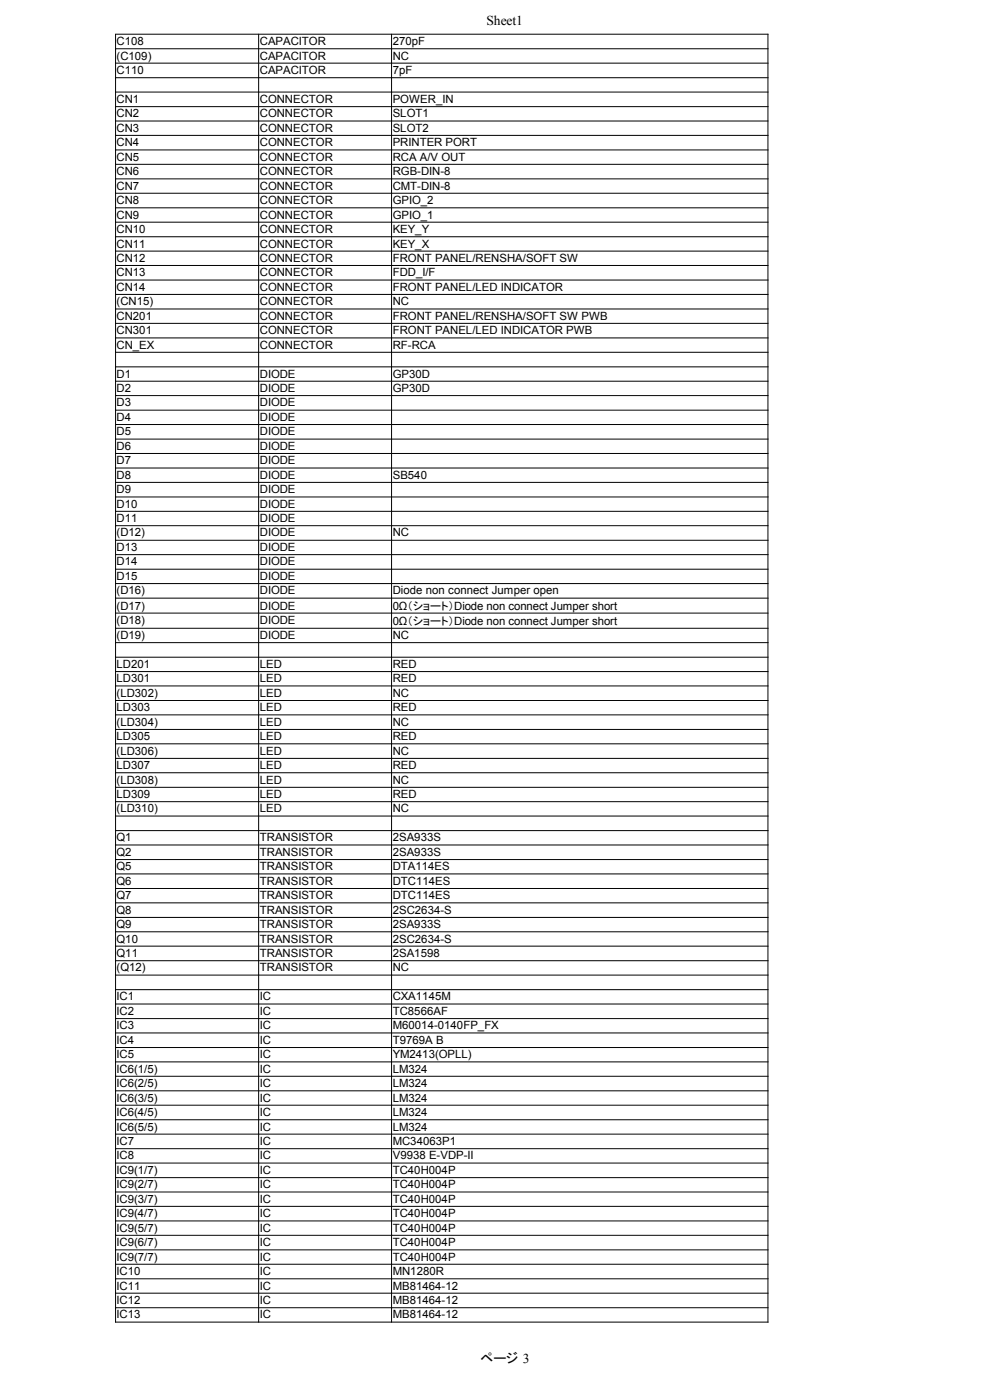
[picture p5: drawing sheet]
<svg xmlns="http://www.w3.org/2000/svg" width="210mm" height="297mm" viewBox="0 0 210 297" stroke-linecap="round" stroke-linejoin="round" font-family="sans-serif">
<defs><g id="words">
<g font-size="2.9">
<text x="103.2" y="5.3">Sheet1</text>
<text x="101.9" y="289.2">ページ 3</text>
</g>
<g font-size="2.4">
<text x="24.7" y="9.5">C108</text>
<text x="55.1" y="9.5">CAPACITOR</text>
<text x="83.3" y="9.5">270pF</text>
<text x="24.7" y="12.6">(C109)</text>
<text x="24.7" y="15.7">C110</text>
<text x="55.1" y="12.6">CAPACITOR</text>
<text x="55.1" y="15.7">CAPACITOR</text>
<text x="83.3" y="12.6">NC</text>
<text x="83.3" y="15.7">7pF</text>
<text x="24.7" y="21.8">CN1</text>
<text x="55.1" y="21.8">CONNECTOR</text>
<text x="83.3" y="21.8">POWER_IN</text>
<text x="24.7" y="24.9">CN2</text>
<text x="24.7" y="28">CN3</text>
<text x="55.1" y="24.9">CONNECTOR</text>
<text x="55.1" y="28">CONNECTOR</text>
<text x="83.3" y="24.9">SLOT1</text>
<text x="83.3" y="28">SLOT2</text>
<text x="24.7" y="31">CN4</text>
<text x="24.7" y="34.1">CN5</text>
<text x="55.1" y="31">CONNECTOR</text>
<text x="55.1" y="34.1">CONNECTOR</text>
<text x="83.3" y="31">PRINTER PORT</text>
<text x="83.3" y="34.1">RCA A/V OUT</text>
<text x="24.7" y="37.1">CN6</text>
<text x="24.7" y="40.2">CN7</text>
<text x="55.1" y="37.1">CONNECTOR</text>
<text x="55.1" y="40.2">CONNECTOR</text>
<text x="83.3" y="37.1">RGB-DIN-8</text>
<text x="83.3" y="40.2">CMT-DIN-8</text>
<text x="24.7" y="43.3">CN8</text>
<text x="24.7" y="46.4">CN9</text>
<text x="55.1" y="43.3">CONNECTOR</text>
<text x="55.1" y="46.4">CONNECTOR</text>
<text x="83.3" y="43.3">GPIO_2</text>
<text x="83.3" y="46.4">GPIO_1</text>
<text x="24.7" y="49.4">CN10</text>
<text x="24.7" y="52.5">CN11</text>
<text x="55.1" y="49.4">CONNECTOR</text>
<text x="55.1" y="52.5">CONNECTOR</text>
<text x="83.3" y="49.4">KEY_Y</text>
<text x="83.3" y="52.5">KEY_X</text>
<text x="24.7" y="55.6">CN12</text>
<text x="24.7" y="58.6">CN13</text>
<text x="55.1" y="55.6">CONNECTOR</text>
<text x="55.1" y="58.6">CONNECTOR</text>
<text x="83.3" y="55.6">FRONT PANEL/RENSHA/SOFT SW</text>
<text x="83.3" y="58.6">FDD_I/F</text>
<text x="24.7" y="61.7">CN14</text>
<text x="24.7" y="64.7">(CN15)</text>
<text x="55.1" y="64.7">CONNECTOR</text>
<text x="55.1" y="61.7">CONNECTOR</text>
<text x="83.3" y="64.7">NC</text>
<text x="83.3" y="61.7">FRONT PANEL/LED INDICATOR</text>
<text x="24.7" y="67.8">CN201</text>
<text x="24.7" y="70.9">CN301</text>
<text x="55.1" y="67.8">CONNECTOR</text>
<text x="55.1" y="70.9">CONNECTOR</text>
<text x="83.3" y="67.8">FRONT PANEL/RENSHA/SOFT SW PWB</text>
<text x="83.3" y="70.9">FRONT PANEL/LED INDICATOR PWB</text>
<text x="24.7" y="74">CN_EX</text>
<text x="55.1" y="74">CONNECTOR</text>
<text x="83.3" y="74">RF-RCA</text>
<text x="24.7" y="80.1">D1</text>
<text x="24.7" y="83.2">D2</text>
<text x="55.1" y="80.1">DIODE</text>
<text x="55.1" y="83.2">DIODE</text>
<text x="83.3" y="80.1">GP30D</text>
<text x="83.3" y="83.2">GP30D</text>
<text x="24.7" y="86.2">D3</text>
<text x="24.7" y="89.3">D4</text>
<text x="55.1" y="86.2">DIODE</text>
<text x="55.1" y="89.3">DIODE</text>
<text x="24.7" y="92.3">D5</text>
<text x="24.7" y="95.4">D6</text>
<text x="55.1" y="92.3">DIODE</text>
<text x="55.1" y="95.4">DIODE</text>
<text x="24.7" y="98.5">D7</text>
<text x="24.7" y="101.6">D8</text>
<text x="55.1" y="98.5">DIODE</text>
<text x="55.1" y="101.6">DIODE</text>
<text x="83.3" y="101.6">SB540</text>
<text x="24.7" y="104.6">D9</text>
<text x="24.7" y="107.7">D10</text>
<text x="55.1" y="107.7">DIODE</text>
<text x="55.1" y="104.6">DIODE</text>
<text x="24.7" y="110.8">D11</text>
<text x="24.7" y="113.8">(D12)</text>
<text x="55.1" y="113.8">DIODE</text>
<text x="55.1" y="110.8">DIODE</text>
<text x="83.3" y="113.8">NC</text>
<text x="24.7" y="116.9">D13</text>
<text x="24.7" y="119.9">D14</text>
<text x="55.1" y="116.9">DIODE</text>
<text x="55.1" y="119.9">DIODE</text>
<text x="24.7" y="123">D15</text>
<text x="55.1" y="123">DIODE</text>
<text x="24.7" y="126.1">(D16)</text>
<text x="24.7" y="129.3">(D17)</text>
<text x="55.1" y="126.1">DIODE</text>
<text x="55.1" y="129.3">DIODE</text>
<text x="83.3" y="126.1">Diode non connect Jumper open</text>
<text x="83.3" y="129.3">0Ω（ショート）Diode non connect Jumper short</text>
<text x="24.7" y="132.5">(D18)</text>
<text x="24.7" y="135.6">(D19)</text>
<text x="55.1" y="132.5">DIODE</text>
<text x="55.1" y="135.6">DIODE</text>
<text x="83.3" y="135.6">NC</text>
<text x="83.3" y="132.5">0Ω（ショート）Diode non connect Jumper short</text>
<text x="24.7" y="141.7">LD201</text>
<text x="55.1" y="141.7">LED</text>
<text x="83.3" y="141.7">RED</text>
<text x="24.7" y="144.8">LD301</text>
<text x="24.7" y="147.8">(LD302)</text>
<text x="55.1" y="147.8">LED</text>
<text x="55.1" y="144.8">LED</text>
<text x="83.3" y="147.8">NC</text>
<text x="83.3" y="144.8">RED</text>
<text x="24.7" y="150.9">LD303</text>
<text x="24.7" y="153.9">(LD304)</text>
<text x="55.1" y="153.9">LED</text>
<text x="55.1" y="150.9">LED</text>
<text x="83.3" y="153.9">NC</text>
<text x="83.3" y="150.9">RED</text>
<text x="24.7" y="157">LD305</text>
<text x="24.7" y="160.1">(LD306)</text>
<text x="55.1" y="160.1">LED</text>
<text x="55.1" y="157">LED</text>
<text x="83.3" y="160.1">NC</text>
<text x="83.3" y="157">RED</text>
<text x="24.7" y="163.2">LD307</text>
<text x="24.7" y="166.2">(LD308)</text>
<text x="55.1" y="166.2">LED</text>
<text x="55.1" y="163.2">LED</text>
<text x="83.3" y="166.2">NC</text>
<text x="83.3" y="163.2">RED</text>
<text x="24.7" y="169.3">LD309</text>
<text x="24.7" y="172.4">(LD310)</text>
<text x="55.1" y="172.4">LED</text>
<text x="55.1" y="169.3">LED</text>
<text x="83.3" y="172.4">NC</text>
<text x="83.3" y="169.3">RED</text>
<text x="24.7" y="178.5">Q1</text>
<text x="55.1" y="178.5">TRANSISTOR</text>
<text x="83.3" y="178.5">2SA933S</text>
<text x="24.7" y="181.5">Q2</text>
<text x="24.7" y="184.6">Q5</text>
<text x="55.1" y="181.5">TRANSISTOR</text>
<text x="55.1" y="184.6">TRANSISTOR</text>
<text x="83.3" y="181.5">2SA933S</text>
<text x="83.3" y="184.6">DTA114ES</text>
<text x="24.7" y="187.7">Q6</text>
<text x="24.7" y="190.8">Q7</text>
<text x="55.1" y="187.7">TRANSISTOR</text>
<text x="55.1" y="190.8">TRANSISTOR</text>
<text x="83.3" y="187.7">DTC114ES</text>
<text x="83.3" y="190.8">DTC114ES</text>
<text x="24.7" y="193.8">Q8</text>
<text x="24.7" y="196.9">Q9</text>
<text x="55.1" y="193.8">TRANSISTOR</text>
<text x="55.1" y="196.9">TRANSISTOR</text>
<text x="83.3" y="193.8">2SC2634-S</text>
<text x="83.3" y="196.9">2SA933S</text>
<text x="24.7" y="200">Q10</text>
<text x="24.7" y="203">Q11</text>
<text x="55.1" y="200">TRANSISTOR</text>
<text x="55.1" y="203">TRANSISTOR</text>
<text x="83.3" y="200">2SC2634-S</text>
<text x="83.3" y="203">2SA1598</text>
<text x="24.7" y="206.1">(Q12)</text>
<text x="55.1" y="206.1">TRANSISTOR</text>
<text x="83.3" y="206.1">NC</text>
<text x="24.7" y="212.2">IC1</text>
<text x="24.7" y="215.3">IC2</text>
<text x="55.1" y="212.2">IC</text>
<text x="55.1" y="215.3">IC</text>
<text x="83.3" y="212.2">CXA1145M</text>
<text x="83.3" y="215.3">TC8566AF</text>
<text x="24.7" y="218.4">IC3</text>
<text x="24.7" y="221.4">IC4</text>
<text x="55.1" y="218.4">IC</text>
<text x="55.1" y="221.4">IC</text>
<text x="83.3" y="218.4">M60014-0140FP_FX</text>
<text x="83.3" y="221.4">T9769A B</text>
<text x="24.7" y="224.5">IC5</text>
<text x="24.7" y="227.6">IC6(1/5)</text>
<text x="55.1" y="227.6">IC</text>
<text x="55.1" y="224.5">IC</text>
<text x="83.3" y="227.6">LM324</text>
<text x="83.3" y="224.5">YM2413(OPLL)</text>
<text x="24.7" y="230.6">IC6(2/5)</text>
<text x="24.7" y="233.7">IC6(3/5)</text>
<text x="55.1" y="230.6">IC</text>
<text x="55.1" y="233.7">IC</text>
<text x="83.3" y="230.6">LM324</text>
<text x="83.3" y="233.7">LM324</text>
<text x="24.7" y="236.7">IC6(4/5)</text>
<text x="24.7" y="239.8">IC6(5/5)</text>
<text x="55.1" y="236.7">IC</text>
<text x="55.1" y="239.8">IC</text>
<text x="83.3" y="236.7">LM324</text>
<text x="83.3" y="239.8">LM324</text>
<text x="24.7" y="242.9">IC7</text>
<text x="24.7" y="246">IC8</text>
<text x="55.1" y="242.9">IC</text>
<text x="55.1" y="246">IC</text>
<text x="83.3" y="242.9">MC34063P1</text>
<text x="83.3" y="246">V9938 E-VDP-II</text>
<text x="24.7" y="249">IC9(1/7)</text>
<text x="55.1" y="249">IC</text>
<text x="83.3" y="249">TC40H004P</text>
<text x="24.7" y="252.1">IC9(2/7)</text>
<text x="24.7" y="255.2">IC9(3/7)</text>
<text x="55.1" y="252.1">IC</text>
<text x="55.1" y="255.2">IC</text>
<text x="83.3" y="252.1">TC40H004P</text>
<text x="83.3" y="255.2">TC40H004P</text>
<text x="24.7" y="258.2">IC9(4/7)</text>
<text x="24.7" y="261.3">IC9(5/7)</text>
<text x="55.1" y="258.2">IC</text>
<text x="55.1" y="261.3">IC</text>
<text x="83.3" y="258.2">TC40H004P</text>
<text x="83.3" y="261.3">TC40H004P</text>
<text x="24.7" y="264.3">IC9(6/7)</text>
<text x="24.7" y="267.4">IC9(7/7)</text>
<text x="55.1" y="264.3">IC</text>
<text x="55.1" y="267.4">IC</text>
<text x="83.3" y="264.3">TC40H004P</text>
<text x="83.3" y="267.4">TC40H004P</text>
<text x="24.7" y="270.5">IC10</text>
<text x="24.7" y="273.6">IC11</text>
<text x="55.1" y="270.5">IC</text>
<text x="55.1" y="273.6">IC</text>
<text x="83.3" y="270.5">MN1280R</text>
<text x="83.3" y="273.6">MB81464-12</text>
<text x="24.7" y="276.6">IC12</text>
<text x="24.7" y="279.7">IC13</text>
<text x="55.1" y="276.6">IC</text>
<text x="55.1" y="279.7">IC</text>
<text x="83.3" y="276.6">MB81464-12</text>
<text x="83.3" y="279.7">MB81464-12</text>
</g>
</g></defs>
<g fill="none" stroke="#000" stroke-width=".21">
<path d="M24.5 10.3h138.4M24.5 13.4h138.4M24.5 16.5h138.4M24.5 19.5h138.4M54.9 7.3v273.2M83.1 7.3v273.2M162.9 7.3v273.2M162.9 7.3h-138.4v273.2M24.5 22.6h138.4M24.5 25.7h138.4M24.5 28.7h138.4M24.5 31.8h138.4"/>
<path d="M24.5 34.9h138.4M24.5 37.9h138.4M24.5 41h138.4M24.5 44.1h138.4M24.5 47.1h138.4M24.5 50.2h138.4M24.5 53.3h138.4M24.5 56.3h138.4M24.5 59.4h138.4M24.5 62.5h138.4M24.5 65.5h138.4M24.5 68.6h138.4"/>
<path d="M24.5 71.7h138.4M24.5 74.7h138.4M24.5 77.8h138.4M24.5 80.9h138.4M24.5 83.9h138.4M24.5 87h138.4M24.5 90.1h138.4M24.5 93.2h138.4M24.5 96.2h138.4M24.5 99.3h138.4M24.5 102.3h138.4M24.5 105.4h138.4"/>
<path d="M24.5 108.5h138.4M24.5 111.5h138.4M24.5 114.6h138.4M24.5 117.7h138.4M24.5 120.8h138.4M24.5 123.8h138.4M24.5 126.9h138.4M24.5 130.1h138.4M24.5 133.3h138.4M24.5 136.3h138.4M24.5 139.4h138.4M24.5 142.5h138.4"/>
<path d="M24.5 145.5h138.4M24.5 148.6h138.4M24.5 151.7h138.4M24.5 154.7h138.4M24.5 157.8h138.4M24.5 160.9h138.4M24.5 163.9h138.4M24.5 167h138.4M24.5 170.1h138.4M24.5 173.1h138.4M24.5 176.2h138.4M24.5 179.3h138.4"/>
<path d="M24.5 182.3h138.4M24.5 185.4h138.4M24.5 188.5h138.4M24.5 191.5h138.4M24.5 194.6h138.4M24.5 197.7h138.4M24.5 200.7h138.4M24.5 203.8h138.4M24.5 206.9h138.4M24.5 209.9h138.4M24.5 213h138.4M24.5 216.1h138.4"/>
<path d="M24.5 219.1h138.4M24.5 222.2h138.4M24.5 225.3h138.4M24.5 228.3h138.4M24.5 231.4h138.4M24.5 234.5h138.4M24.5 237.6h138.4M24.5 240.6h138.4M24.5 243.7h138.4M24.5 246.7h138.4M24.5 249.8h138.4M24.5 252.9h138.4"/>
<path d="M24.5 255.9h138.4M24.5 259h138.4M24.5 262.1h138.4M24.5 265.2h138.4M24.5 268.2h138.4M24.5 271.3h138.4M24.5 274.3h138.4M24.5 277.4h138.4M24.5 280.5h138.4"/>
</g>
<use href="#words"/>
</svg>
